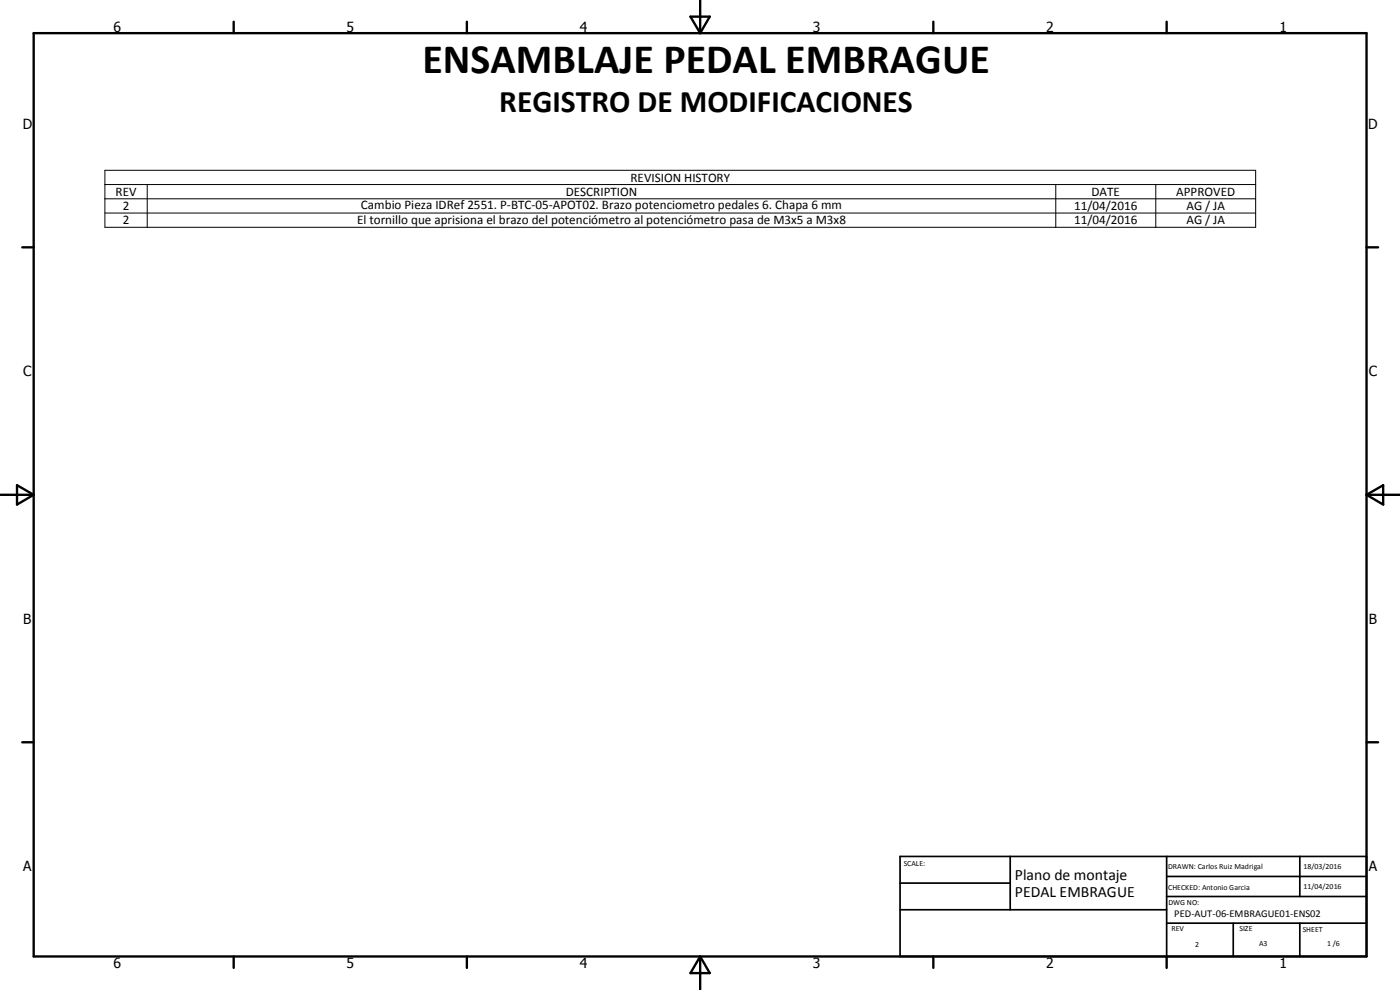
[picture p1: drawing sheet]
<svg xmlns="http://www.w3.org/2000/svg" width="420mm" height="297mm" viewBox="0 0 420 297" stroke-linecap="round" stroke-linejoin="round" font-family="sans-serif">
<defs><g id="words">
<text font-size="12.6" x="126.8" y="22">ENSAMBLAJE PEDAL EMBRAGUE</text>
<text font-size="9.4" x="149.8" y="33.7">REGISTRO DE MODIFICACIONES</text>
<g font-size="4.7">
<text x="304.6" y="263.9">Plano de montaje</text>
<text x="304.6" y="269.3">PEDAL EMBRAGUE</text>
</g>
<g font-size="4.2">
<text x="34" y="9.6">6</text>
<text x="104" y="9.6">5</text>
<text x="174" y="9.6">4</text>
<text x="244" y="9.6">3</text>
<text x="314" y="9.6">2</text>
<text x="384" y="9.6">1</text>
<text x="6.8" y="38.7">D</text>
<text x="410.6" y="38.7">D</text>
<text x="7" y="112.9">C</text>
<text x="410.8" y="112.9">C</text>
<text x="7" y="187.1">B</text>
<text x="410.8" y="187.1">B</text>
<text x="7" y="261.4">A</text>
<text x="410.8" y="261.4">A</text>
<text x="34" y="290.4">6</text>
<text x="104" y="290.4">5</text>
<text x="174" y="290.4">4</text>
<text x="244" y="290.4">3</text>
<text x="314" y="290.4">2</text>
<text x="384" y="290.4">1</text>
</g>
<g font-size="3.9">
<text x="34.7" y="58.8">REV</text>
<text x="169.8" y="58.8">DESCRIPTION</text>
<text x="189.2" y="54.5">REVISION HISTORY</text>
<text x="327.6" y="58.8">DATE</text>
<text x="353" y="58.8">APPROVED</text>
<text x="36.9" y="63.1">2</text>
<text x="108.3" y="62.8">Cambio Pieza IDRef 2551. P-BTC-05-APOT02. Brazo potenciometro pedales 6. Chapa 6 mm</text>
<text x="322.4" y="62.9">11/04/2016</text>
<text x="356.1" y="62.9">AG / JA</text>
<text x="36.9" y="67.4">2</text>
<text x="107.2" y="67.1">El tornillo que aprisiona el brazo del potenciómetro al potenciómetro pasa de M3x5 a M3x8</text>
<text x="322.4" y="67.2">11/04/2016</text>
<text x="356.1" y="67.2">AG / JA</text>
</g>
<text font-size="3.1" x="352.4" y="275.2">PED-AUT-06-EMBRAGUE01-ENS02</text>
<g font-size="2.4">
<text x="271.2" y="259.7">SCALE:</text>
<text x="350.6" y="260.8">DRAWN: Carlos Ruiz Madrigal</text>
<text x="391.2" y="260.6">18/03/2016</text>
<text x="350.6" y="267">CHECKED: Antonio Garcia</text>
<text x="391.2" y="266.7">11/04/2016</text>
<text x="350.6" y="271.4">DWG NO:</text>
<text x="351.6" y="279.3">REV</text>
<text x="372" y="279.4">SIZE</text>
<text x="391" y="279.6">SHEET</text>
<text x="358.7" y="284.1">2</text>
<text x="377.9" y="283.8">A3</text>
<text x="398.3" y="283.8">1 /6</text>
</g>
</g></defs>
<g fill="none" stroke="#000" stroke-width=".71">
<path d="M10.1 9.9h400v277.1h-400zM70.1 6.5v3.4M140.1 6.5v3.4M207.2 5h5.8l-2.9 4.9zM210.1 0v9.9M280.1 6.5v3.4M350.1 6.5v3.4M6.7 74.2h3.4M410.1 74.2h3.5M.1 148.5h10M5.1 145.6l5 2.9-5 2.9zM410.1 148.5h10"/>
<path d="M410.1 148.5l5-2.9v5.8zM6.7 222.7h3.4M410.1 222.7h3.5M70.1 287v3.4M140.1 287v3.4M210.1 287v10M210.1 287l2.9 5h-5.8zM280.1 287v3.4M350.1 287v3.4"/>
</g>
<path d="M270.1 257h140v30h-140zM303.2 257v16M350.1 257v30M390.1 257v12M270.1 265h33.1M270.1 273h80M350.1 277h60M350.1 269h60M350.1 263h60M370.1 277v10M390.1 277v10" fill="none" stroke="#000" stroke-width=".51"/>
<path d="M31.5 51.1h345.3v17.1h-345.3zM31.5 55.4h345.3M31.5 59.6h345.3M44.2 55.4v12.8M316.9 55.4v12.8M346.9 55.4v12.8M31.5 63.9h345.3" fill="none" stroke="#000" stroke-width=".3"/>
<use href="#words"/>
</svg>
